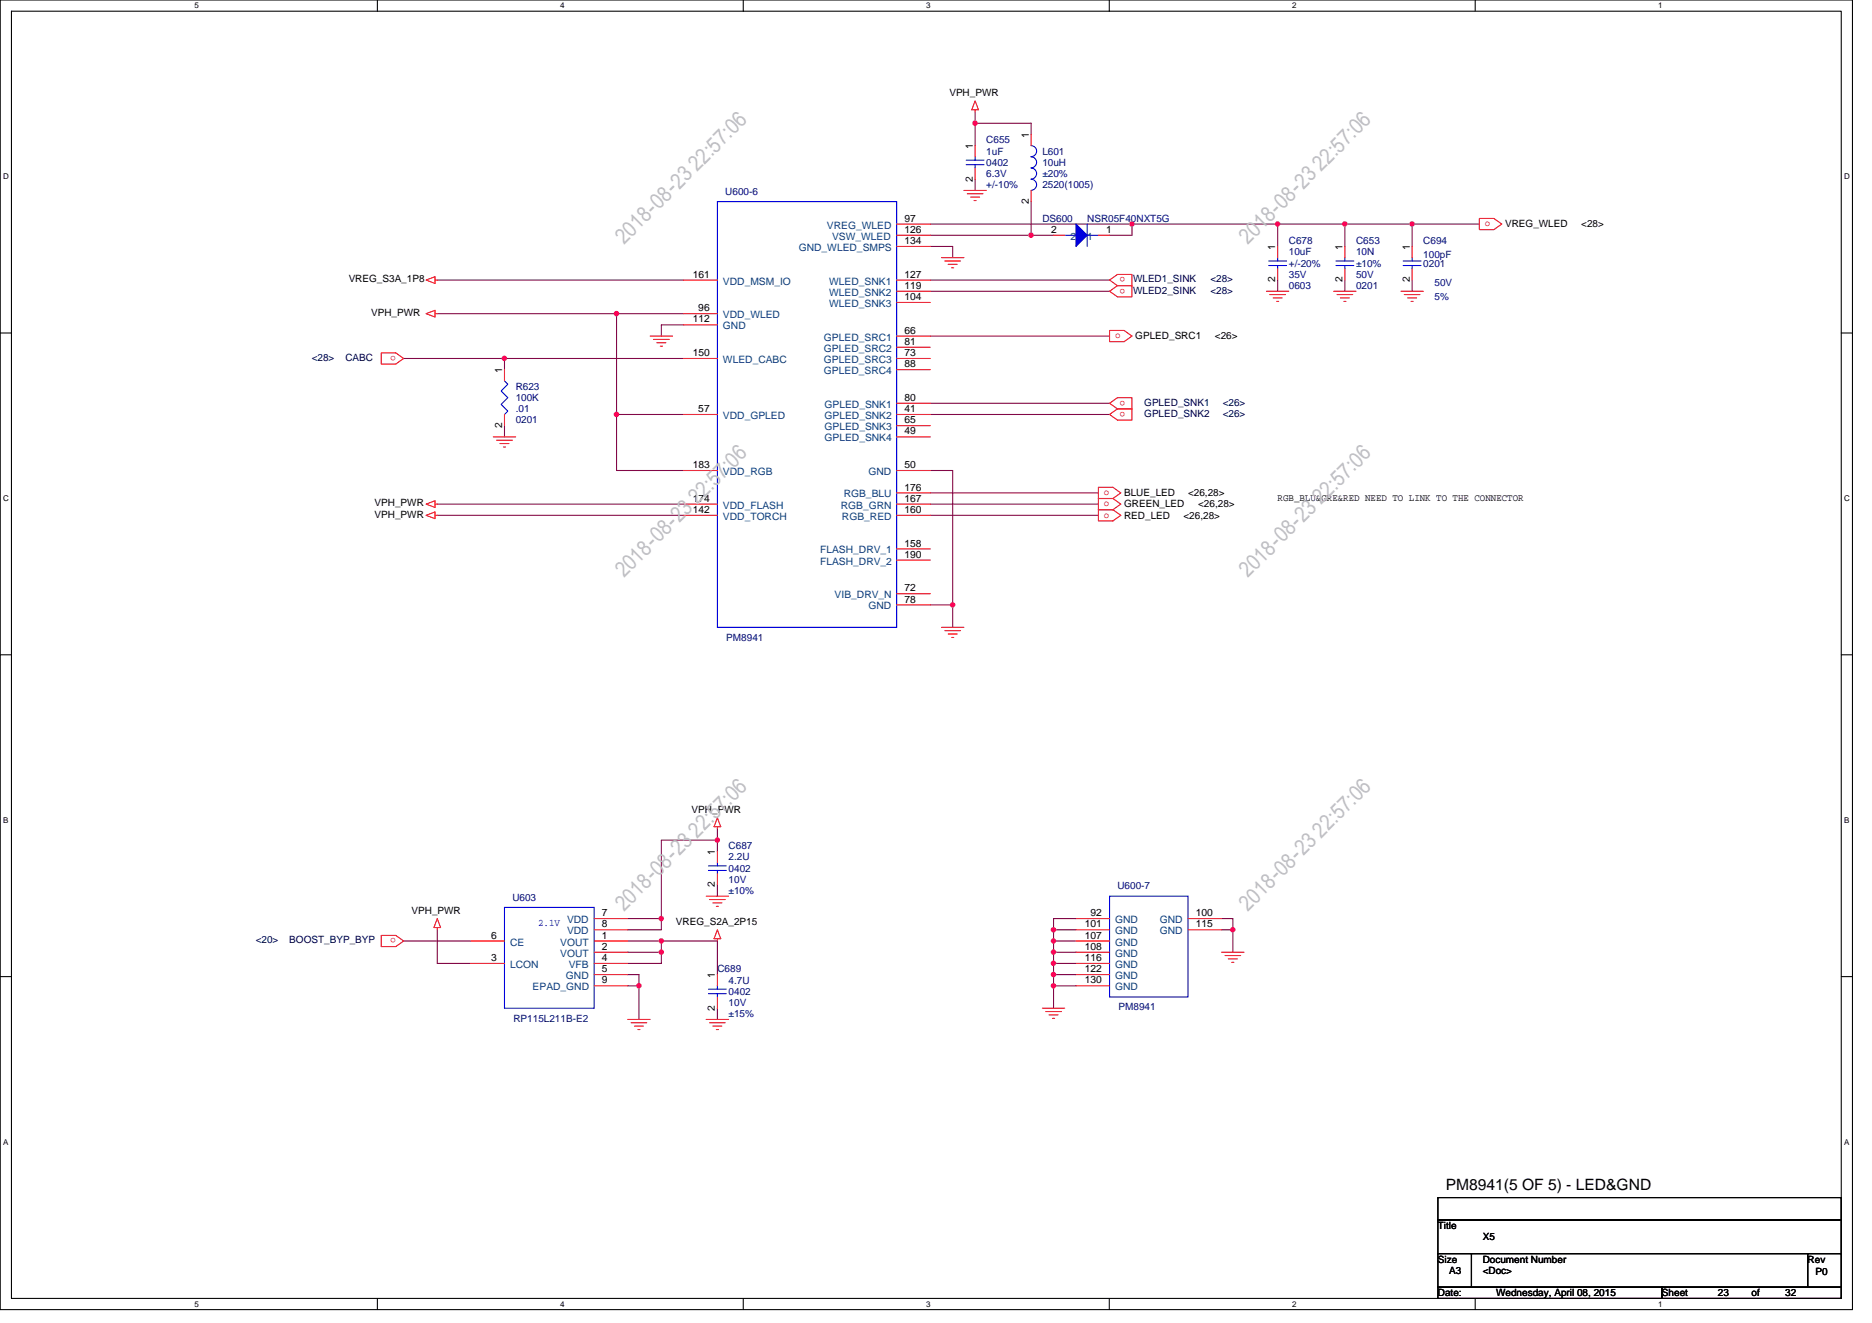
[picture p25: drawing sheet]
<svg xmlns="http://www.w3.org/2000/svg" width="297mm" height="210mm" viewBox="0 0 297 210" stroke-linecap="round" stroke-linejoin="round" font-family="sans-serif">
<defs><g id="words">
<g font-size="3.5" fill="#c0c0c0">
<text x="99" y="38.9" transform="rotate(-45 99 38.9)">2018-08-23 22:57:06</text>
<text x="198" y="38.9" transform="rotate(-45 198 38.9)">2018-08-23 22:57:06</text>
<text x="99" y="91.8" transform="rotate(-45 99 91.8)">2018-08-23 22:57:06</text>
<text x="198" y="91.8" transform="rotate(-45 198 91.8)">2018-08-23 22:57:06</text>
<text x="99" y="144.7" transform="rotate(-45 99 144.7)">2018-08-23 22:57:06</text>
<text x="198" y="144.7" transform="rotate(-45 198 144.7)">2018-08-23 22:57:06</text>
</g>
<text font-size="2.5" x="229.4" y="188.9">PM8941(5 OF 5) - LED&amp;GND</text>
<g font-size="1.6">
<text x="150.6" y="15.3">VPH_PWR</text>
<text x="154.3" y="23.6" transform="rotate(-90 154.3 23.6)">1</text>
<text x="163.2" y="21.9" transform="rotate(-90 163.2 21.9)">1</text>
<text x="154.3" y="28.8" transform="rotate(-90 154.3 28.8)">2</text>
<text x="143.5" y="35.2">97</text>
<text x="163.2" y="32.4" transform="rotate(-90 163.2 32.4)">2</text>
<text x="143.5" y="37">126</text>
<text x="143.5" y="38.7">134</text>
<text x="166.8" y="37">2</text>
<text x="175.5" y="37">1</text>
<text x="202.3" y="39.6" transform="rotate(-90 202.3 39.6)">1</text>
<text x="213" y="39.6" transform="rotate(-90 213 39.6)">1</text>
<text x="223.7" y="39.6" transform="rotate(-90 223.7 39.6)">1</text>
<text x="238.8" y="36.1">VREG_WLED</text>
<text x="250.9" y="36.1">&lt;28&gt;</text>
<text x="55.3" y="44.8">VREG_S3A_1P8</text>
<text x="109.9" y="44.1">161</text>
<text x="143.5" y="44.1">127</text>
<text x="143.5" y="45.8">119</text>
<text x="143.5" y="47.6">104</text>
<text x="202.3" y="44.8" transform="rotate(-90 202.3 44.8)">2</text>
<text x="213" y="44.8" transform="rotate(-90 213 44.8)">2</text>
<text x="223.7" y="44.8" transform="rotate(-90 223.7 44.8)">2</text>
<text x="58.9" y="50.1">VPH_PWR</text>
<text x="109.9" y="51.2">112</text>
<text x="110.8" y="49.4">96</text>
<text x="143.5" y="53">66</text>
<text x="180.1" y="53.9">GPLED_SRC1</text>
<text x="192.8" y="53.9">&lt;26&gt;</text>
<text x="79.7" y="59.2" transform="rotate(-90 79.7 59.2)">1</text>
<text x="109.9" y="56.5">150</text>
<text x="143.5" y="54.7">81</text>
<text x="143.5" y="56.5">73</text>
<text x="143.5" y="58.3">88</text>
<text x="110.8" y="65.4">57</text>
<text x="143.5" y="63.6">80</text>
<text x="143.5" y="65.4">41</text>
<text x="79.7" y="67.9" transform="rotate(-90 79.7 67.9)">2</text>
<text x="143.5" y="67.2">65</text>
<text x="143.5" y="69">49</text>
<text x="109.9" y="74.3">183</text>
<text x="143.5" y="74.3">50</text>
<text x="143.5" y="77.9">176</text>
<text x="59.4" y="82.1">VPH_PWR</text>
<text x="59.4" y="80.4">VPH_PWR</text>
<text x="109.9" y="79.6">174</text>
<text x="109.9" y="81.4">142</text>
<text x="143.5" y="81.4">160</text>
<text x="143.5" y="79.6">167</text>
<text x="178.4" y="78.8">BLUE_LED</text>
<text x="178.4" y="82.3">RED_LED</text>
<text x="178.4" y="80.5">GREEN_LED</text>
<text x="187.8" y="82.3">&lt;26,28&gt;</text>
<text x="188.5" y="78.8">&lt;26,28&gt;</text>
<text x="190.1" y="80.5">&lt;26,28&gt;</text>
<text x="202.7" y="79.5">RGB_BLU&amp;GRE&amp;RED NEED TO LINK TO THE CONNECTOR</text>
<text x="143.5" y="86.7">158</text>
<text x="143.5" y="88.5">190</text>
<text x="143.5" y="95.6">78</text>
<text x="143.5" y="93.9">72</text>
<text x="109.7" y="129.1">VPH_PWR</text>
<text x="113.4" y="135.7" transform="rotate(-90 113.4 135.7)">1</text>
<text x="113.4" y="140.8" transform="rotate(-90 113.4 140.8)">2</text>
<text x="65.3" y="145.1">VPH_PWR</text>
<text x="77.9" y="149">6</text>
<text x="95.5" y="149">1</text>
<text x="95.5" y="145.4">7</text>
<text x="95.5" y="147.2">8</text>
<text x="107.2" y="146.9">VREG_S2A_2P15</text>
<text x="172.1" y="147.2">101</text>
<text x="172.1" y="149">107</text>
<text x="173" y="145.4">92</text>
<text x="189.8" y="145.4">100</text>
<text x="189.8" y="147.2">115</text>
<text x="77.9" y="152.5">3</text>
<text x="95.5" y="154.3">5</text>
<text x="95.5" y="150.7">2</text>
<text x="95.5" y="152.5">4</text>
<text x="113.4" y="155.2" transform="rotate(-90 113.4 155.2)">1</text>
<text x="172.1" y="150.7">108</text>
<text x="172.1" y="152.5">116</text>
<text x="172.1" y="154.3">122</text>
<text x="95.5" y="156.1">9</text>
<text x="113.4" y="160.4" transform="rotate(-90 113.4 160.4)">2</text>
<text x="172.1" y="156.1">130</text>
<text x="228.2" y="195.1">Title</text>
<text x="235.3" y="196.8">X5</text>
<text x="228.2" y="200.4">Size</text>
<text x="229.9" y="202.2">A3</text>
<text x="235.3" y="200.4">Document Number</text>
<text x="235.3" y="202.2">&lt;Doc&gt;</text>
<text x="286.8" y="200.4">Rev</text>
<text x="288.1" y="202.3">P0</text>
<text x="228.2" y="205.7">Date:</text>
<text x="237.4" y="205.7">Wednesday, April 08, 2015</text>
<text x="263.7" y="205.7">Sheet</text>
<text x="272.6" y="205.7">23</text>
<text x="277.9" y="205.7">of</text>
<text x="283.3" y="205.7">32</text>
</g>
<g font-size="1.6" fill="#000080">
<text x="156.5" y="22.8">C655</text>
<text x="156.5" y="24.5">1uF</text>
<text x="156.5" y="26.3">0402</text>
<text x="156.5" y="28.1">6.3V</text>
<text x="156.5" y="29.9">+/-10%</text>
<text x="165.4" y="24.5">L601</text>
<text x="165.4" y="26.3">10uH</text>
<text x="165.4" y="28.1">±20%</text>
<text x="165.4" y="29.9">2520(1005)</text>
<text x="115.1" y="30.9">U600-6</text>
<text x="165.4" y="35.2">DS600</text>
<text x="172.5" y="35.2">NSR05F40NXT5G</text>
<text x="204.5" y="38.8">C678</text>
<text x="204.5" y="40.5">10uF</text>
<text x="215.2" y="38.8">C653</text>
<text x="215.2" y="40.5">10N</text>
<text x="225.8" y="38.8">C694</text>
<text x="225.8" y="40.9">100pF</text>
<text x="204.5" y="45.9">0603</text>
<text x="204.5" y="44.1">35V</text>
<text x="204.5" y="42.3">+/-20%</text>
<text x="215.2" y="45.9">0201</text>
<text x="215.2" y="44.1">50V</text>
<text x="215.2" y="42.3">±10%</text>
<text x="225.8" y="42.3">0201</text>
<text x="227.6" y="45.3">50V</text>
<text x="227.6" y="47.6">5%</text>
<text x="81.8" y="61.9">R623</text>
<text x="81.8" y="63.6">100K</text>
<text x="81.8" y="65.4">.01</text>
<text x="81.8" y="67.2">0201</text>
<text x="115.2" y="101.7">PM8941</text>
<text x="115.6" y="134.8">C687</text>
<text x="115.6" y="136.5">2.2U</text>
<text x="81.3" y="142.9">U603</text>
<text x="115.6" y="138.3">0402</text>
<text x="115.6" y="140.1">10V</text>
<text x="115.6" y="141.9">±10%</text>
<text x="177.3" y="141.2">U600-7</text>
<text x="113.8" y="154.3">C689</text>
<text x="115.6" y="156.1">4.7U</text>
<text x="115.6" y="157.9">0402</text>
<text x="115.6" y="159.7">10V</text>
<text x="115.6" y="161.4">±15%</text>
<text x="177.5" y="160.4">PM8941</text>
<text x="81.5" y="162.2">RP115L211B-E2</text>
</g>
<g font-size="1.6" fill="#f00">
<text x="235.6" y="35.9">o</text>
<text x="178.6" y="44" transform="rotate(180 178.6 44)">o</text>
<text x="178.6" y="45.8" transform="rotate(180 178.6 45.8)">o</text>
<text x="176.9" y="53.7">o</text>
<text x="62.8" y="56.5" transform="rotate(180 62.8 56.5)">o</text>
<text x="178.6" y="63.6" transform="rotate(180 178.6 63.6)">o</text>
<text x="178.6" y="65.4" transform="rotate(180 178.6 65.4)">o</text>
<text x="175.2" y="78.6">o</text>
<text x="175.2" y="82.1">o</text>
<text x="175.2" y="80.4">o</text>
<text x="62.8" y="148.9" transform="rotate(180 62.8 148.9)">o</text>
</g>
<g font-size="1.6" fill="#004080">
<text x="126.7" y="39.8">GND_WLED_SMPS</text>
<text x="131.2" y="36.3">VREG_WLED</text>
<text x="132" y="38.1">VSW_WLED</text>
<text x="169.8" y="38.1">2</text>
<text x="172.5" y="38.1">1</text>
<text x="114.7" y="45.2">VDD_MSM_IO</text>
<text x="131.6" y="45.2">WLED_SNK1</text>
<text x="131.6" y="46.9">WLED_SNK2</text>
<text x="114.7" y="50.5">VDD_WLED</text>
<text x="114.7" y="52.3">GND</text>
<text x="131.6" y="48.7">WLED_SNK3</text>
<text x="114.7" y="57.6">WLED_CABC</text>
<text x="130.7" y="54.1">GPLED_SRC1</text>
<text x="130.7" y="55.8">GPLED_SRC2</text>
<text x="130.7" y="57.6">GPLED_SRC3</text>
<text x="130.7" y="59.4">GPLED_SRC4</text>
<text x="130.8" y="64.7">GPLED_SNK1</text>
<text x="114.7" y="66.5">VDD_GPLED</text>
<text x="130.8" y="66.5">GPLED_SNK2</text>
<text x="130.8" y="68.3">GPLED_SNK3</text>
<text x="130.8" y="70.1">GPLED_SNK4</text>
<text x="114.7" y="75.4">VDD_RGB</text>
<text x="137.8" y="75.4">GND</text>
<text x="114.7" y="80.7">VDD_FLASH</text>
<text x="114.7" y="82.5">VDD_TORCH</text>
<text x="133.4" y="80.7">RGB_GRN</text>
<text x="133.6" y="82.5">RGB_RED</text>
<text x="133.9" y="79">RGB_BLU</text>
<text x="130.1" y="87.8">FLASH_DRV_1</text>
<text x="130.1" y="89.6">FLASH_DRV_2</text>
<text x="132.4" y="95">VIB_DRV_N</text>
<text x="137.8" y="96.7">GND</text>
<text x="90" y="146.5">VDD</text>
<text x="90" y="148.3">VDD</text>
<text x="176.9" y="146.5">GND</text>
<text x="176.9" y="148.3">GND</text>
<text x="184" y="146.5">GND</text>
<text x="184" y="148.3">GND</text>
<text x="80.9" y="153.6">LCON</text>
<text x="80.9" y="150.1">CE</text>
<text x="88.9" y="150.1">VOUT</text>
<text x="88.9" y="151.8">VOUT</text>
<text x="89.8" y="155.4">GND</text>
<text x="90.3" y="153.6">VFB</text>
<text x="176.9" y="150.1">GND</text>
<text x="176.9" y="151.8">GND</text>
<text x="176.9" y="153.6">GND</text>
<text x="176.9" y="155.4">GND</text>
<text x="84.5" y="157.2">EPAD_GND</text>
<text x="176.9" y="157.2">GND</text>
</g>
<g font-size="1.6" fill="#000040">
<text x="179.8" y="44.8">WLED1_SINK</text>
<text x="179.8" y="46.6">WLED2_SINK</text>
<text x="192.1" y="44.8">&lt;28&gt;</text>
<text x="192.1" y="46.6">&lt;28&gt;</text>
<text x="49.5" y="57.3">&lt;28&gt;</text>
<text x="54.8" y="57.3">CABC</text>
<text x="181.6" y="64.4">GPLED_SNK1</text>
<text x="194" y="64.4">&lt;26&gt;</text>
<text x="181.6" y="66.1">GPLED_SNK2</text>
<text x="194" y="66.1">&lt;26&gt;</text>
<text x="40.6" y="149.7">&lt;20&gt;</text>
<text x="45.9" y="149.7">BOOST_BYP_BYP</text>
</g>
<text font-size="1.6" fill="#00f" x="85.4" y="147">2.1V</text>
<g font-size="1.3">
<text x="30.8" y="1.3">5</text>
<text x="88.9" y="1.3">4</text>
<text x="147" y="1.3">3</text>
<text x="205" y="1.3">2</text>
<text x="263.1" y="1.3">1</text>
<text x=".5" y="28.4">D</text>
<text x="292.6" y="28.4">D</text>
<text x=".5" y="79.5">C</text>
<text x="292.6" y="79.5">C</text>
<text x=".5" y="130.6">B</text>
<text x="292.6" y="130.6">B</text>
<text x=".5" y="181.7">A</text>
<text x="292.6" y="181.7">A</text>
<text x="30.8" y="207.4">5</text>
<text x="88.9" y="207.4">4</text>
<text x="147" y="207.4">3</text>
<text x="205" y="207.4">2</text>
<text x="263.1" y="207.4">1</text>
</g>
</g></defs>
<path d="M0 0h293.9v207.9h-293.9zM1.8 1.8h290.4v204.3h-290.4z" fill="none" stroke="#000" stroke-width=".17"/>
<g fill="#fff">
<path d="M30.8 .2h.7v1.4h-.7z"/>
<path d="M30.8 206.3h.7v1.4h-.7z"/>
</g>
<path d="M59.9 0v1.8M59.9 206.1v1.8" fill="none" stroke="#000" stroke-width=".17"/>
<g fill="#fff">
<path d="M88.9 .2h.7v1.4h-.7z"/>
<path d="M88.9 206.3h.7v1.4h-.7z"/>
</g>
<path d="M117.9 0v1.8M117.9 206.1v1.8" fill="none" stroke="#000" stroke-width=".17"/>
<g fill="#fff">
<path d="M147 .2h.7v1.4h-.7z"/>
<path d="M147 206.3h.7v1.4h-.7z"/>
</g>
<path d="M176 0v1.8M176 206.1v1.8" fill="none" stroke="#000" stroke-width=".17"/>
<g fill="#fff">
<path d="M205 .2h.7v1.4h-.7z"/>
<path d="M205 206.3h.7v1.4h-.7z"/>
</g>
<path d="M234.1 0v1.8M234.1 206.1v1.8" fill="none" stroke="#000" stroke-width=".17"/>
<g fill="#fff">
<path d="M263.1 .2h.7v1.4h-.7z"/>
<path d="M263.1 206.3h.7v1.4h-.7z"/>
<path d="M.5 27.3h.9v1.4h-.9z"/>
<path d="M292.6 27.3h.9v1.4h-.9z"/>
<path d="M.5 78.4h.9v1.4h-.9z"/>
<path d="M292.6 78.4h.9v1.4h-.9z"/>
</g>
<path d="M0 52.9h1.8M292.2 52.9h1.7" fill="none" stroke="#000" stroke-width=".17"/>
<g fill="#fff">
<path d="M.5 129.5h.8v1.4h-.8z"/>
<path d="M292.6 129.5h.9v1.4h-.9z"/>
</g>
<path d="M0 103.9h1.8M292.2 103.9h1.7" fill="none" stroke="#000" stroke-width=".17"/>
<g fill="#fff">
<path d="M.5 180.5h.8v1.4h-.8z"/>
<path d="M292.6 180.5h.9v1.4h-.9z"/>
</g>
<path d="M0 155h1.8M292.2 155h1.7M228.2 190.1h64v3.5h-64zM228.2 193.6h64v5.4h-64zM228.2 199h5.3v5.3h-5.3zM233.5 199h53.3v5.3h-53.3zM286.8 199h5.4v5.3h-5.4zM228.2 204.3h35.5v1.8h-35.5zM263.7 204.3h28.5v1.8h-28.5z" fill="none" stroke="#000" stroke-width=".17"/>
<g fill="none" stroke="#800040" stroke-width=".17">
<path d="M154.7 19.6v3.5M154.7 19.6h8.9v1.7M154.7 17.8v1.8M147.6 35.6h32M147.6 37.3h16M147.6 39.1h3.6v1.8M154.7 28.4v1.8M163.6 37.3h3.6M163.6 32v5.3M202.7 35.6h-23.1v1.7h-3.5M213.4 35.6h-10.7v3.5M224.1 35.6h-10.7v3.5"/>
<path d="M234.7 35.6h-10.6v3.5M64 56.9h16M69.4 49.8h28.4M69.4 44.4h39.1M80 56.9h28.5M80 56.9v1.8M97.8 49.8h10.7M97.8 49.8v16M108.5 51.6h-3.6v1.7M147.6 44.4h28.5M147.6 46.2h28.5M147.6 53.3h28.5"/>
<path d="M202.7 44.4v1.8M213.4 44.4v1.8M224.1 44.4v1.8M80 67.6v1.7M97.8 65.8h10.7M97.8 65.8v8.9h10.7M147.6 74.7h3.6v21.3M147.6 78.2h26.7M147.6 64h28.5M147.6 65.8h28.5M69.4 80h39.1M69.4 81.8h39.1"/>
<path d="M147.6 80h26.7M147.6 81.8h26.7M147.6 96h3.6M151.2 96v3.6M113.8 133.4v1.7M113.8 131.6v1.7M113.8 133.3h-8.9v12.5M64 149.4h10.7M69.4 147.6v5.3h5.3M99.6 154.7h1.8v1.8M99.6 145.8h5.3M99.6 149.4h5.3"/>
<path d="M99.6 151.1h5.3M99.6 156.5h1.8M101.4 156.5v5.3M104.9 151.1v1.8h-5.3M104.9 145.8v1.8h-5.3M104.9 149.4v1.7M104.9 149.4h8.9v5.3M113.8 140.5v1.7M167.2 147.6h3.5M167.2 149.4h3.5M167.2 151.1h3.5M167.2 152.9h3.5"/>
<path d="M167.2 154.7h3.5M167.2 156.5h3.5M167.2 147.6v1.8M167.2 149.4v1.7M167.2 151.1v1.8M167.2 152.9v1.8M167.2 154.7v1.8M167.2 156.5v3.5M170.7 145.8h-3.5v1.8M193.8 145.8h1.8v1.8M193.8 147.6h1.8M195.6 147.6v3.5"/>
<path d="M113.8 160v1.8"/>
</g>
<g fill="#f0f" stroke="#f0f" stroke-width=".17">
<circle cx="97.8" cy="49.8" r=".35"/>
<circle cx="80" cy="56.9" r=".35"/>
<circle cx="97.8" cy="65.8" r=".35"/>
<circle cx="154.7" cy="19.5" r=".35"/>
<circle cx="163.6" cy="37.3" r=".35"/>
<circle cx="179.6" cy="35.5" r=".35"/>
<circle cx="202.7" cy="35.5" r=".35"/>
<circle cx="151.2" cy="96" r=".35"/>
<circle cx="167.2" cy="147.6" r=".35"/>
<circle cx="167.2" cy="149.3" r=".35"/>
<circle cx="167.2" cy="151.1" r=".35"/>
<circle cx="167.2" cy="154.7" r=".35"/>
<circle cx="167.2" cy="152.9" r=".35"/>
<circle cx="167.2" cy="156.5" r=".35"/>
<circle cx="195.6" cy="147.6" r=".35"/>
<circle cx="113.8" cy="133.3" r=".35"/>
<circle cx="104.9" cy="145.8" r=".35"/>
<circle cx="104.9" cy="151.1" r=".35"/>
<circle cx="104.9" cy="149.3" r=".35"/>
<circle cx="101.4" cy="156.5" r=".35"/>
<circle cx="213.4" cy="35.5" r=".35"/>
<circle cx="224.1" cy="35.5" r=".35"/>
</g>
<g fill="none" stroke="#f00" stroke-width=".17">
<path d="M154.7 16l.6 1.4h-1.1zM154.7 17.4v.4M142.3 35.6h5.3M142.3 37.3h5.3M142.3 39.1h5.3M152.9 30.2h3.6M153.5 30.8h2.5M154 31.3h1.4M154.6 31.8h.3M154.7 23.1v1.8M154.7 26.7v1.7M163.6 21.3v1.8"/>
<path d="M163.6 30.2v1.8M167.2 37.3h1.7M174.3 37.3h1.8M202.7 39.1v1.8M213.4 39.1v1.8M224.1 39.1v1.8M234.7 34.7h2.3l1.3 .9-1.3 .8h-2.3zM60.5 56h2.3l1.2 .9-1.2 .9h-2.3zM67.6 44.4l1.4-.5v1.1zM67.6 49.8l1.4-.5v1zM69 44.4h.4M69 49.8h.4"/>
<path d="M80 58.7v1.8M103.2 53.3h3.5M103.7 53.9h2.5M104.2 54.4h1.5M104.8 54.9h.3M108.5 44.4h5.3M108.5 49.8h5.3M108.5 51.6h5.3M108.5 56.9h5.3M142.3 44.4h5.3M142.3 46.2h5.3M142.3 48h5.3"/>
<path d="M142.3 53.3h5.3M142.3 55.1h5.3M142.3 56.9h5.3M142.3 58.7h5.3M149.4 40.9h3.5M149.9 41.4h2.5M150.4 42h1.5M151 42.5h.3M176.1 44.4l1.2-.8h2.3v1.7h-2.3zM176.1 46.2l1.2-.9h2.3v1.8h-2.3zM176.1 52.5h2.3l1.2 .8-1.2 .9h-2.3zM201 46.2h3.5"/>
<path d="M201.5 46.8h2.5M202 47.3h1.5M202.6 47.8h.3M202.7 42.7v1.7M211.6 46.2h3.6M212.1 46.8h2.5M212.7 47.3h1.4M213.2 47.8h.4M213.4 42.7v1.7M222.3 46.2h3.5M222.8 46.8h2.5M223.3 47.3h1.5"/>
<path d="M223.9 47.8h.3M224.1 42.7v1.7M78.3 69.3h3.5M78.8 69.9h2.5M79.3 70.4h1.5M79.9 71h.3M80 65.8v1.8M108.5 65.8h5.3M108.5 74.7h5.3M142.3 64h5.3M142.3 65.8h5.3M142.3 67.6h5.3"/>
<path d="M142.3 69.3h5.3M142.3 74.7h5.3M142.3 78.2h5.3M174.3 77.3h2.3l1.2 .9-1.2 .9h-2.3zM176.1 64l1.2-.9h2.3v1.8h-2.3zM176.1 65.8l1.2-.9h2.3v1.8h-2.3zM176.6 79.1h-2.3v1.8h2.3M176.6 79.1l1.2 .9-1.2 .9M67.6 81.8l1.4-.5v1zM67.6 80l1.4-.5v1zM69 81.8h.4M69 80h.4"/>
<path d="M108.5 80h5.3M108.5 81.8h5.3M142.3 80h5.3M142.3 81.8h5.3M142.3 87.1h5.3M142.3 88.9h5.3M142.3 94.2h5.3M142.3 96h5.3M149.4 99.6h3.5M174.3 80.9h2.3l1.2 .9-1.2 .9h-2.3zM149.9 100.1h2.5M150.4 100.6h1.5"/>
<path d="M151 101.2h.3M113.8 129.8l.6 1.4h-1.1zM113.8 131.2v.4M113.8 135.1v1.8M113.8 138.7v1.8M60.5 148.5h2.3l1.2 .9-1.2 .8h-2.3zM69.4 145.8l.5 1.4h-1zM69.4 147.2v.4M74.7 152.9h5.3M74.7 149.4h5.3M94.3 149.4h5.3M94.3 151.1h5.3"/>
<path d="M94.3 152.9h5.3M94.3 154.7h5.3M94.3 145.8h5.3M94.3 147.6h5.3M94.3 156.5h5.3M112.1 142.2h3.5M112.6 142.8h2.5M113.1 143.3h1.5M113.7 143.8h.3M113.8 147.6l.6 1.4h-1.1zM113.8 149v.4M113.8 154.7v1.8"/>
<path d="M113.8 158.2v1.8M170.7 145.8h5.4M170.7 147.6h5.4M170.7 149.4h5.4M170.7 151.1h5.4M170.7 152.9h5.4M170.7 154.7h5.4M170.7 156.5h5.4M188.5 145.8h5.3M188.5 147.6h5.3M193.8 151.1h3.6M194.4 151.7h2.5"/>
<path d="M194.9 152.2h1.4M195.4 152.7h.4M99.6 161.8h3.6M100.1 162.3h2.5M100.7 162.9h1.4M101.2 163.4h.4M112.1 161.8h3.5M112.6 162.3h2.5M113.1 162.9h1.5M113.7 163.4h.3M165.4 160h3.5M165.9 160.5h2.5"/>
<path d="M166.5 161.1h1.4M167 161.6h.3"/>
</g>
<g fill="none" stroke="#00f" stroke-width=".17">
<path d="M113.8 32h28.5v67.6h-28.5zM153.3 25.4h2.8M153.3 26.1h2.8M154.7 24.9v.5M154.7 26.1v.6M163.6 23.1a.88 .88 0 0 1 .9 .9 .88 .88 0 0 1-.9 .9 .89 .89 0 0 1 .9 .9 .89 .89 0 0 1-.9 .8 .89 .89 0 0 1 .9 .9 .89 .89 0 0 1-.9 .9 .89 .89 0 0 1 .9 .9 .89 .89 0 0 1-.9 .9M168.9 37.3h1.8M172.5 35.6v3.5M172.5 37.3h1.8M201.3 41.4h2.8M201.3 42.1h2.8M202.7 40.9v.5"/>
<path d="M202.7 42.1v.6M212 41.4h2.8M212 42.1h2.8M213.4 40.9v.5M213.4 42.1v.6M222.6 41.4h2.9M222.6 42.1h2.9M224.1 40.9v.5M224.1 42.1v.6M80 60.5l.6 .5-1.1 1.1 1.1 1-1.1 1.1 1.1 1.1-.6 .5M112.4 137.4h2.8M112.4 138.2h2.8"/>
<path d="M113.8 136.9v.5M113.8 138.2v.5M80 144h14.3v16h-14.3zM112.4 157h2.8M112.4 157.7h2.8M113.8 156.5v.5M113.8 157.7v.5M176.1 142.2h12.4v16h-12.4z"/>
</g>
<path d="M170.7 35.6l1.8 1.7-1.8 1.8z" fill-rule="evenodd" fill="#00f" stroke="#00f" stroke-width=".17"/>
<use href="#words"/>
</svg>
